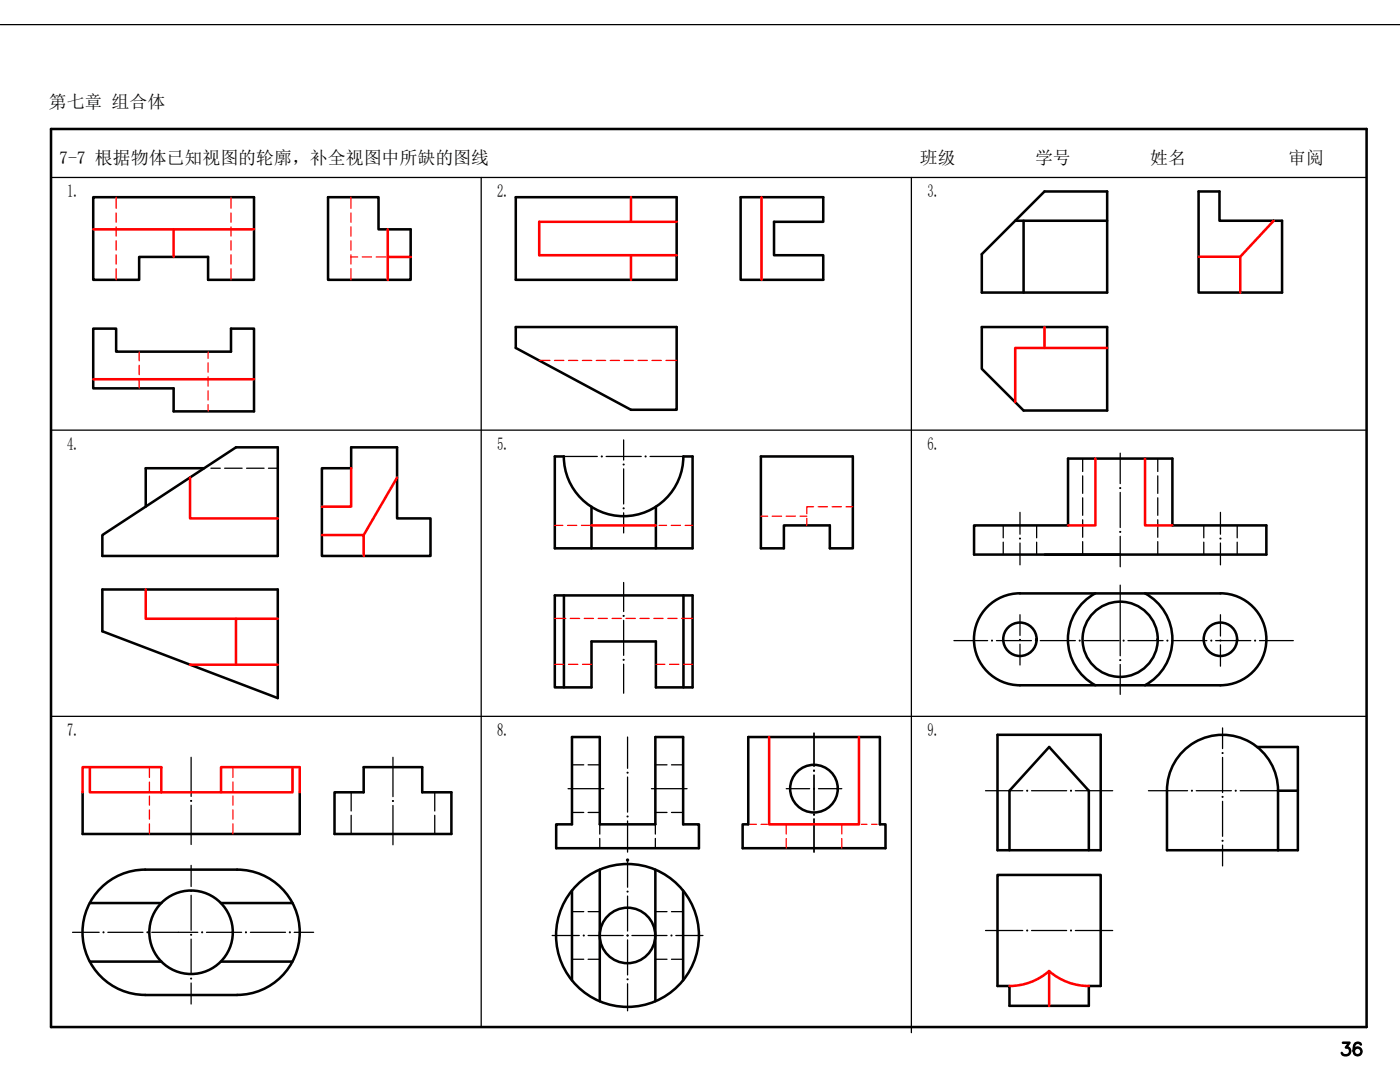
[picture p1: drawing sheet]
<svg xmlns="http://www.w3.org/2000/svg" width="279mm" height="216mm" viewBox="0 0 279 216" stroke-linecap="round" stroke-linejoin="round" font-family="sans-serif">
<defs><g id="words">
<text font-size="5.7" x="267.1" y="211.7">36</text>
<g font-size="3.6">
<text x="9.7" y="21.5">第七章 组合体</text>
<text x="11.8" y="32.7">7-7 根据物体已知视图的轮廓，补全视图中所缺的图线</text>
<text x="183.6" y="32.7">班级</text>
<text x="206.6" y="32.7">学号</text>
<text x="229.6" y="32.7">姓名</text>
<text x="257.1" y="32.7">审阅</text>
<text x="13.4" y="39.4">1.</text>
<text x="99.3" y="39.4">2.</text>
<text x="185.1" y="39.4">3.</text>
<text x="13.4" y="89.8">4.</text>
<text x="99.3" y="89.8">5.</text>
<text x="185.1" y="89.8">6.</text>
<text x="13.4" y="146.9">7.</text>
<text x="99.3" y="146.9">8.</text>
<text x="185.1" y="146.9">9.</text>
</g>
</g></defs>
<path d="M10.2 35.4h262.5M96 35.4v169.5M181.9 35.4v170.7M10.2 85.8h262.5M10.2 142.9h262.5" fill="none" stroke="#000" stroke-width=".25"/>
<!-- layer: 0 -->
<g fill="none" stroke="#000" stroke-width=".51">
<path d="M10.2 25.7h262.5v179.2h-262.5zM18.6 39.3h32.1v16.5h-9.2v-4.5h-13.7v4.5h-9.2zM65.5 39.3h10v6.5h6.5v10h-16.5zM102.9 39.3h32.1v16.5h-32.1zM147.8 39.3h16.5v5h-9.8v6.6h9.8v4.9h-16.5zM239.2 38.2h4.2v5.8h12.5v14.4h-16.7zM195.9 50.7l12.5-12.5h12.6v20.2h-25.1zM202.6 44h18.4M204.3 44v14.4M18.6 65.6h4.6v4.6h22.9v-4.6h4.6v16.5h-16.1v-4.6h-16zM102.9 65.3h32.1v16.5h-9.1l-23-12.4zM195.9 65.3h25.1v16.6h-16.7l-8.4-8.3z"/>
<path d="M40.7 93.4h-11.6v7.7M64.2 93.4h5.9v-4.1h9.1v14.1h6.7v7.5h-21.7zM112.5 91.1a11.9 11.9 0 0 0 11.9 11.9 11.9 11.9 0 0 0 12-11.9M112.5 91.1h-1.8v18.3h27.5v-18.3h-1.8M151.8 91.1h18.4v18.3h-4.6v-4.6h-9.2v4.6h-4.6zM20.4 106.8l26.7-17.5h8.3v21.6h-35zM20.4 117.6h35v21.7l-35-13.3zM110.7 118.8h27.5v18.4h-7.3v-9.2h-12.9v9.2h-7.3zM112.5 118.8v18.4M118 101.1v8.3M130.9 101.1v8.3M136.4 118.8v18.4"/>
<path d="M194.4 104.8h18.7v-13.3h20.9v13.3h18.7v5.9h-58.3zM218.6 118.4a10.4 10.4 0 0 0 0 18.3M228.5 118.4a10.4 10.4 0 0 1 0 18.3M197.1 121.1a9.1 9.1 0 0 1 6.4-2.7h40.1a9.2 9.2 0 0 1 9.1 9.2 9.2 9.2 0 0 1-9.1 9.1h-40.1a9.2 9.2 0 0 1-8.4-5.6 9.2 9.2 0 0 1 2-10zM16.5 158.1v8.3h43.3v-8.3M66.8 158.1h5.8v-5h11.7v5h5.8v8.3h-23.3zM114.2 147.1h5.5v17.4h11.1v-17.4h5.5v17.4h3.2v4.7h-28.5v-4.7h3.2zM149.3 147.1h26.3v17.4h1.1v4.7h-28.5v-4.7h1.1zM199.1 146.6h20.6v23.1h-20.6zM250.9 149.1h8.1v20.6h-26.1v-11.9a11.1 11.1 0 0 1 11.1-11.2 11.1 11.1 0 0 1 11.1 11.2h3.9M255.1 157.7v12M47.3 173.5a12.5 12.5 0 0 1 12.5 12.5 12.5 12.5 0 0 1-12.5 12.5"/>
<path d="M47.3 173.5h-18.3a12.5 12.5 0 0 0-12.5 12.5 12.5 12.5 0 0 0 12.5 12.5h18.3M114.2 177.7v17.9M119.7 173.5v26.3M130.8 173.5v26.3M136.3 177.7v17.9M199.1 174.6h20.6v22.1h-2.4v4h-15.8v-4h-2.4zM201.5 169.7v-11.9l7.9-8.7 7.9 8.7v11.9M17.9 191.9h14.3M17.9 180.2h14.3M44.1 191.9h14.3M44.1 180.2h14.3"/>
<circle cx="203.5" cy="127.6" r="3.3"/>
<circle cx="223.6" cy="127.6" r="7.5"/>
<circle cx="243.6" cy="127.6" r="3.3"/>
<circle cx="162.4" cy="157.4" r="4.8"/>
<circle cx="38.1" cy="186" r="8.3"/>
<circle cx="125.2" cy="186.7" r="14.3"/>
<circle cx="125.2" cy="186.7" r="5.5"/>
</g>
<g fill="none" stroke="#000" stroke-width=".25">
<path d="M42.1 93.4h1.9M44.8 93.4h3.5M49.2 93.4h3.5M53.6 93.4h1.8M216.1 91.5v2.6M216.1 95v3.4M216.1 99.3v3.5M231.1 91.5v2.6M231.1 95v3.4M231.1 99.3v3.5M200.2 104.8v2.5M200.2 108.2v2.5"/>
<path d="M206.9 104.8v2.5M206.9 108.2v2.5M216.1 103.7v3.5M216.1 108.1v2.6M231.1 103.7v3.5M231.1 108.1v2.6M240.2 104.8v2.5M240.2 108.2v2.5M246.9 104.8v2.5M246.9 108.2v2.5M70.1 158.1v3.7M86.8 158.1v3.7"/>
<path d="M114.2 152.6h2.3M117.4 152.6h2.3M130.8 152.6h2.3M134 152.6h2.3M70.1 162.7v3.7M86.8 162.7v3.7M114.2 162.1h2.3M117.4 162.1h2.3M119.7 164.5v1.9M119.7 167.3v1.9M130.8 162.1h2.3M130.8 164.5v1.9"/>
<path d="M130.8 167.3v1.9M134 162.1h2.3M114.2 181.9h2.3M114.2 191.4h2.3M117.4 181.9h2.3M117.4 191.4h2.3M130.8 181.9h2.3M130.8 191.4h2.3M134 181.9h2.3M134 191.4h2.3"/>
</g>
<g fill="none" stroke="#000" stroke-width=".25">
<path d="M112.5 91.1h6.7M121 91.1h7M124.5 87.8v4M124.5 93.6v7M129.7 91.1h6.7M223.6 90.4v6.1M223.6 98.3v7M124.5 102.3v4M124.5 116.2v5.8M203.6 102.2v4.4M203.6 108.4v4.3M223.6 116.8v14.1"/>
<path d="M223.6 107v6.1M243.6 102.2v4.4M243.6 108.4v4.3M124.5 123.8v7M124.5 132.5v5.8M190.4 127.8h6.7M198.9 127.8h6.9M203.6 122.7v4.1M203.6 128.5v4.2M207.6 127.8h7M216.4 127.8h7M223.6 132.6v6"/>
<path d="M225.1 127.8h7M233.9 127.8h7M242.6 127.8h7M243.6 122.7v4.2M243.6 128.7v4.2M251.4 127.8h6.7M38.1 151.1v7.8M78.4 151.1v7.9M113.4 157.4h7.1M125.2 147.1v6.2M125.2 155v7.1M130 157.4h7.1"/>
<path d="M156.9 157.4h4.7M162.5 146.3v6.6M162.5 154.7v6.9M163.3 157.4h4.7M196.7 157.8h7.4M205.9 157.8h7M214.6 157.8h7.5M229.2 157.8h7.8M238.7 157.8h7M244 145.2v4.2M244 151.1v7M244 159.9v7"/>
<path d="M247.5 157.8h7.8M38.1 160.7v7.8M38.1 172.7v4.2M38.1 178.6v7M78.4 160.7v7.9M125.2 163.8v6.2M125.2 171.6v5.4M125.2 178.8v7M162.5 163.4v6.6M244 168.6v4.2M14.5 186h5.3M21.5 186h7"/>
<path d="M30.3 186h9.2M38.1 187.4v7M38.1 196.2v4.1M41.2 186h7M50 186h7M58.7 186h3.9M110.2 186.7h5.4M117.4 186.7h7M125.2 187.5v7M125.2 196.3v5.4M126.1 186.7h7M134.9 186.7h5.4"/>
<path d="M196.7 185.7h7.4M205.9 185.7h7M214.6 185.7h7.5"/>
</g>
<g fill="#000" stroke="#000" stroke-width=".2">
<circle cx="120.1" cy="91.1" r=".11"/>
<circle cx="124.5" cy="92.7" r=".11"/>
<circle cx="128.8" cy="91.1" r=".11"/>
<circle cx="223.6" cy="97.4" r=".11"/>
<circle cx="124.5" cy="101.4" r=".11"/>
<circle cx="203.6" cy="107.5" r=".11"/>
<circle cx="223.6" cy="106.1" r=".11"/>
<circle cx="243.6" cy="107.5" r=".11"/>
<circle cx="124.5" cy="122.9" r=".11"/>
<circle cx="124.5" cy="131.7" r=".11"/>
<circle cx="198" cy="127.8" r=".11"/>
<circle cx="203.6" cy="127.7" r=".11"/>
<circle cx="206.7" cy="127.8" r=".11"/>
<circle cx="215.5" cy="127.8" r=".11"/>
<circle cx="223.6" cy="131.7" r=".11"/>
<circle cx="224.2" cy="127.8" r=".11"/>
<circle cx="233" cy="127.8" r=".11"/>
<circle cx="241.7" cy="127.8" r=".11"/>
<circle cx="243.6" cy="127.8" r=".11"/>
<circle cx="250.5" cy="127.8" r=".11"/>
<circle cx="38.1" cy="159.8" r=".11"/>
<circle cx="78.4" cy="159.8" r=".11"/>
<circle cx="125.2" cy="154.2" r=".11"/>
<circle cx="162.4" cy="153.8" r=".11"/>
<circle cx="162.4" cy="157.4" r=".11"/>
<circle cx="205" cy="157.8" r=".11"/>
<circle cx="213.7" cy="157.8" r=".11"/>
<circle cx="237.9" cy="157.8" r=".11"/>
<circle cx="244" cy="159" r=".11"/>
<circle cx="244" cy="150.3" r=".11"/>
<circle cx="246.6" cy="157.8" r=".11"/>
<circle cx="38.1" cy="177.8" r=".11"/>
<circle cx="125.2" cy="162.9" r=".11"/>
<circle cx="125.2" cy="177.9" r=".11"/>
<circle cx="162.4" cy="162.5" r=".11"/>
<circle cx="244" cy="167.8" r=".11"/>
<circle cx="20.7" cy="186" r=".11"/>
<circle cx="29.4" cy="186" r=".11"/>
<circle cx="38.1" cy="186.5" r=".11"/>
<circle cx="38.1" cy="195.3" r=".11"/>
<circle cx="40.3" cy="186" r=".11"/>
<circle cx="49.1" cy="186" r=".11"/>
<circle cx="57.8" cy="186" r=".11"/>
<circle cx="116.5" cy="186.7" r=".11"/>
<circle cx="125.2" cy="186.7" r=".11"/>
<circle cx="125.2" cy="195.4" r=".11"/>
<circle cx="134" cy="186.7" r=".11"/>
<circle cx="205" cy="185.7" r=".11"/>
<circle cx="213.7" cy="185.7" r=".11"/>
</g>
<!-- layer: 0 -->
<circle cx="125.2" cy="171.6" r=".24" fill="#000" stroke="#000" stroke-width=".2"/>
<path d="M0 4.9h279.4" fill="none" stroke="#000" stroke-width=".25"/>
<g fill="none" stroke="#f00" stroke-width=".25">
<path d="M23.2 39.3v2.3M46.1 39.3v2.3M70 39.3v2.3M23.2 42.5v1.8M23.2 45.3v1.8M23.2 48v1.9M23.2 50.8v1.9M23.2 53.6v2.2M46.1 42.5v1.8M46.1 45.3v1.8M46.1 48v1.9M46.1 50.8v1.9"/>
<path d="M46.1 53.6v2.2M70 42.5v1.8M70 45.3v1.8M70 48v1.9M70 50.8v1.9M70 53.6v2.2M70 51.3h1.4M72.3 51.3h1.8M75.1 51.3h1.8M77.9 51.3h1.8M80.6 51.3h1.4M27.8 70.2v1.8"/>
<path d="M27.8 72.9v1.9M27.8 75.7v1.8M41.5 70.2v1.3M41.5 72.4v1.9M41.5 75.2v1.8M41.5 78v1.8M107.6 71.9h2.1M110.7 71.9h1.8M113.5 71.9h1.8M116.2 71.9h1.9M119 71.9h1.9M121.8 71.9h1.8"/>
<path d="M124.6 71.9h1.8M127.3 71.9h1.9M130.1 71.9h1.9M132.9 71.9h2.1M41.5 80.8v1.3M110.7 104.8h1.6M113.3 104.8h1.8M116 104.8h1.6M131.5 104.8h1.5M134 104.8h1.8M136.7 104.8h1.5M151.8 103h1.4"/>
<path d="M154.1 103h1.9M156.9 103h1.9M159.7 103h1.3M161 103.4v1.4M162.4 101.1h-1.4v1.4M163.3 101.1h1.8M166.1 101.1h1.8M168.8 101.1h1.4M110.7 123.4h2.2M110.7 132.6h1.8M113.5 132.6h1.8M113.8 123.4h1.9"/>
<path d="M116.2 132.6h1.8M116.6 123.4h1.8M119.4 123.4h1.8M122.2 123.4h1.8M124.9 123.4h1.9M127.7 123.4h1.9M130.5 123.4h1.8M130.9 132.6h1.8M133.3 123.4h1.8M133.6 132.6h1.9M136 123.4h2.2M136.4 132.6h1.8"/>
<path d="M29.8 153.1v2M29.8 156v1.9M29.8 158.8v1.9M46.5 153.1v2M46.5 156v1.9M46.5 158.8v1.9M29.8 161.6v1.8M29.8 164.4v2M46.5 161.6v1.8M46.5 164.4v2M149.7 164.5h1.3M151.9 164.5h1.2"/>
<path d="M156.9 164.5v1.9M156.9 167.3v1.9M168 164.5v1.9M168 167.3v1.9M171.9 164.5h1.1M173.9 164.5h1.1"/>
</g>
<g fill="none" stroke="#f00" stroke-width=".51">
<path d="M125.9 39.3v5M152 39.3v16.5M18.6 45.8h32.1M34.6 45.8v5.5M77.4 45.8v10M125.9 50.9v4.9M135 44.3h-27.4v6.6h27.4M239.2 51.2h8.3v7.2M254.2 44l-6.7 7.2M18.6 75.7h32.1M208.4 65.3v4.1M221 69.4h-18.4v10.9"/>
<path d="M37.9 95.3v8.1h17.5M70.1 93.4v7.7h-5.9M79.2 95.3l-6.6 11.5M218.6 91.5v13.3h-5.5M228.5 91.5v13.3h5.5M29.1 117.6v5.9h26.3M64.2 106.8h8.4v4.1M118 104.8h12.9M37.9 132.6h17.5M47.1 123.5v9.1M16.5 158.1v-5h15.7v5M17.9 153.1v5h40.5v-5"/>
<path d="M44.1 158.1v-5h15.7v5M153.5 147.1v17.4h17.9v-17.4M201.5 196.7a12 12 0 0 0 7.9-2.9v6.9M209.4 193.8a12 12 0 0 0 7.9 2.9"/>
</g>
<path d="M77.4 51.3h4.6" fill="none" stroke="#f00" stroke-width=".51"/>
<use href="#words"/>
</svg>
